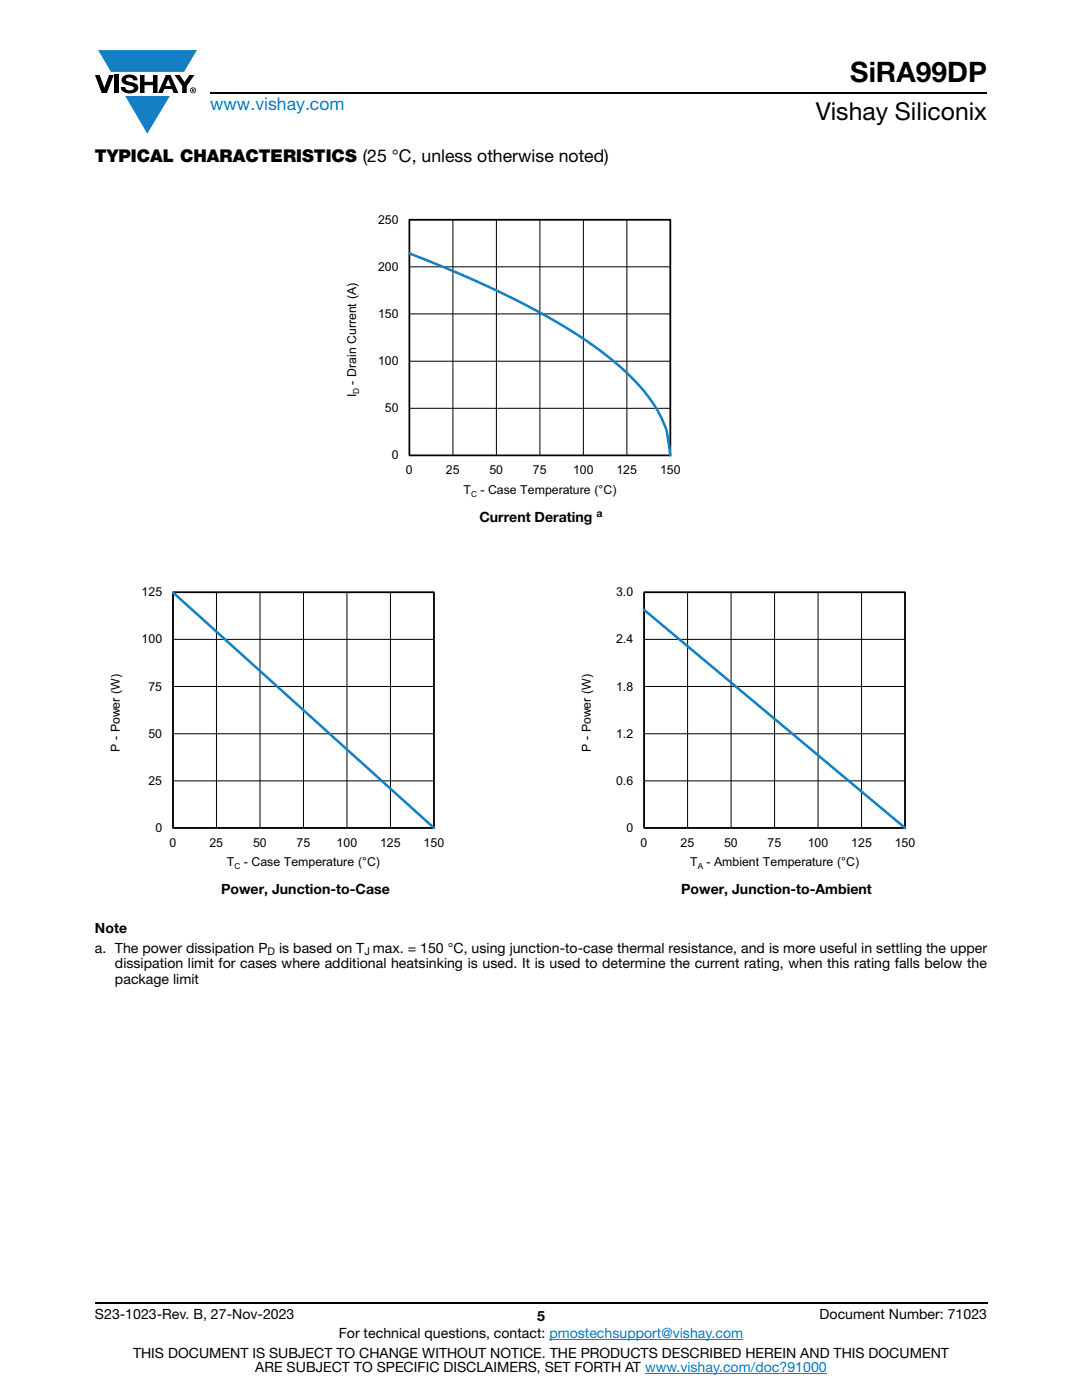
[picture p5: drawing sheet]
<svg xmlns="http://www.w3.org/2000/svg" width="216mm" height="279mm" viewBox="0 0 216 279" stroke-linecap="round" stroke-linejoin="round" font-family="sans-serif">
<defs><g id="words">
<text font-size="5.6" x="169.7" y="16.4">SiRA99DP</text>
<text font-size="4.9" x="162.8" y="24">Vishay Siliconix</text>
<text font-size="3.5" fill="#007ec4" x="42" y="21.9">www.vishay.com</text>
<text font-size="3.5" x="18.9" y="32.3">TYPICAL CHARACTERISTICS (25 °C, unless otherwise noted)</text>
<g font-size="2.8">
<text x="95.7" y="104.1">Current Derating</text>
<text x="44.1" y="178.5">Power, Junction-to-Case</text>
<text x="135.9" y="178.5">Power, Junction-to-Ambient</text>
<text x="18.9" y="186.2">Note</text>
<text x="18.9" y="190.1">a. The power dissipation P</text>
<text x="55.7" y="190.1">is based on T max. = 150 °C, using junction-to-case thermal resistance, and is more useful in settling the upper</text>
<text x="22.9" y="196.4">package limit</text>
<text x="22.9" y="193.3">dissipation limit for cases where additional heatsinking is used. It is used to determine the current rating, when this rating falls below the</text>
<text x="18.9" y="263.3">S23-1023-Rev. B, 27-Nov-2023</text>
<text x="107.2" y="263.6">5</text>
<text x="163.6" y="263.3">Document Number: 71023</text>
<text x="67.6" y="267.1">For technical questions, contact: pmostechsupport@vishay.com</text>
<text x="26.5" y="271">THIS DOCUMENT IS SUBJECT TO CHANGE WITHOUT NOTICE. THE PRODUCTS DESCRIBED HEREIN AND THIS DOCUMENT</text>
<text x="50.9" y="273.8">ARE SUBJECT TO SPECIFIC DISCLAIMERS, SET FORTH AT www.vishay.com/doc?91000</text>
</g>
<g font-size="2.5">
<text x="75.4" y="44.7">250</text>
<text x="75.4" y="54.1">200</text>
<text x="75.4" y="63.5">150</text>
<text x="71.1" y="76.8" transform="rotate(-90 71.1 76.8)">- Drain Current (A)</text>
<text x="75.4" y="72.9">100</text>
<text x="71.1" y="79.3" transform="rotate(-90 71.1 79.3)">I</text>
<text x="76.8" y="82.3">50</text>
<text x="78.2" y="91.7">0</text>
<text x="81" y="94.6">0</text>
<text x="89" y="94.6">25</text>
<text x="97.7" y="94.6">50</text>
<text x="106.3" y="94.6">75</text>
<text x="114.3" y="94.6">100</text>
<text x="123" y="94.6">125</text>
<text x="131.7" y="94.6">150</text>
<text x="92.5" y="98.5">T</text>
<text x="95.9" y="98.5">- Case Temperature (°C)</text>
<text x="28.3" y="119">125</text>
<text x="122.9" y="119">3.0</text>
<text x="28.3" y="128.4">100</text>
<text x="122.9" y="128.4">2.4</text>
<text x="29.6" y="137.8">75</text>
<text x="122.9" y="137.8">1.8</text>
<text x="29.6" y="147.2">50</text>
<text x="122.9" y="147.2">1.2</text>
<text x="23.9" y="150" transform="rotate(-90 23.9 150)">P - Power (W)</text>
<text x="117.9" y="150" transform="rotate(-90 117.9 150)">P - Power (W)</text>
<text x="29.6" y="156.6">25</text>
<text x="122.9" y="156.6">0.6</text>
<text x="31" y="166">0</text>
<text x="125" y="166">0</text>
<text x="33.8" y="169">0</text>
<text x="41.8" y="169">25</text>
<text x="45.3" y="172.9">T</text>
<text x="48.7" y="172.9">- Case Temperature (°C)</text>
<text x="50.5" y="169">50</text>
<text x="59.2" y="169">75</text>
<text x="67.2" y="169">100</text>
<text x="75.8" y="169">125</text>
<text x="84.5" y="169">150</text>
<text x="127.8" y="169">0</text>
<text x="135.8" y="169">25</text>
<text x="137.7" y="172.9">T</text>
<text x="141" y="172.9">- Ambient Temperature (°C)</text>
<text x="144.5" y="169">50</text>
<text x="153.2" y="169">75</text>
<text x="161.2" y="169">100</text>
<text x="169.9" y="169">125</text>
<text x="178.5" y="169">150</text>
</g>
<g font-size="2.1">
<text x="119" y="103.3">a</text>
<text x="53.4" y="190.6">D</text>
<text x="72.7" y="190.6">J</text>
</g>
<g font-size="1.7">
<text x="71.7" y="78.7" transform="rotate(-90 71.7 78.7)">D</text>
<text x="94" y="99.1">C</text>
<text x="46.8" y="173.5">C</text>
<text x="139.2" y="173.5">A</text>
</g>
</g></defs>
<g fill="#147fc3">
<path d="M19.6 10h19.7l-2.6 4.3h-1.1h-13.5z"/>
<path d="M25 19.2h8.9l-4.5 7.5z"/>
</g>
<g fill="#000">
<path d="M18.9 15h1l.9 2.5 1-2.5h.9l-1.4 3.6h-1zM22.9 15h.9v3.6h-.9zM24.6 15.3a2.1 2.1 0 0 1 2.8 .3l.1 .4h-.9a.79 .79 0 0 0-.7-.5 .79 .79 0 0 0-.8 .4l.3 .3 1 .2a1.08 1.08 0 0 1 1.2 1 1.08 1.08 0 0 1-1.1 1.2 1.73 1.73 0 0 1-2.4-1.2h.9a.96 .96 0 0 0 .8 .6 .96 .96 0 0 0 .9-.4 1.31 1.31 0 0 0-1.2-.6 1.03 1.03 0 0 1-1.1-.6 1.03 1.03 0 0 1 .2-1.1zM27.9 15h.9v1.3h1.7v-1.3h.9v3.6h-.9v-1.6h-1.7v1.6h-.9zM34.8 15h1.1l.9 1.4 1-1.4h1l-1.5 2.2v1.4h-.9v-1.4z"/>
<path d="M33.6 15.9l.5 1.3h-1.1zM33.1 15l-1.6 3.6h1l.3-.8h1.5l.3 .8h1l-1.6-3.6z"/>
<path d="M38.4 17.8h.2v.2h-.2zM38.3 17.7v.7h.1v-.3l.4 .3-.2-.3 .2-.2-.1-.2z"/>
<path d="M38.1 18a.46 .46 0 0 1 .9 0 .46 .46 0 0 1-.9 0zM37.9 18a.6 .6 0 0 0 1.2 0 .6 .6 0 0 0-1.2 0z"/>
</g>
<path d="M42 18.6h155M18.9 260h178.1" fill="none" stroke="#000" stroke-width=".36"/>
<path d="M109.6 267.3h38.7M128.7 274h36.3" fill="none" stroke="#007ec4" stroke-width=".2"/>
<g fill="none" stroke="#000" stroke-width=".2">
<path d="M81.7 43.9h52.1v47h-52.1zM81.7 53.3h52.1M90.4 43.9v47M99.1 43.9v47M107.7 43.9v47M116.4 43.9v47M125.1 43.9v47M81.7 72.1h52.1M81.7 62.6h52.1M81.7 81.5h52.1M34.5 118.2h52.1v47h-52.1zM43.2 118.2v47"/>
<path d="M51.9 118.2v47M60.6 118.2v47M69.2 118.2v47M77.9 118.2v47M128.5 118.2h52.1v47h-52.1zM137.2 118.2v47M145.9 118.2v47M154.6 118.2v47M163.2 118.2v47M171.9 118.2v47M34.5 137h52.1M34.5 127.6h52.1"/>
<path d="M128.5 137h52.1M128.5 127.6h52.1M34.5 155.8h52.1M34.5 146.4h52.1M128.5 155.8h52.1M128.5 146.4h52.1"/>
</g>
<path d="M81.7 43.9h52.1v47h-52.1zM34.5 118.2h52.1v47h-52.1zM128.5 118.2h52.1v47h-52.1z" fill="none" stroke="#000" stroke-width=".34"/>
<path d="M81.7 50.6l8.7 3.5 8.3 3.7 7.3 3.6 6.2 3.6 5.9 3.8 4.6 3.5 3.9 3.6 3 3.6a21 21 0 0 1 3.6 7.3l.6 4.1M34.5 118.2l52.1 47M128.5 121.7l52.1 43.5" fill="none" stroke="#147fc3" stroke-width=".51"/>
<use href="#words"/>
</svg>
